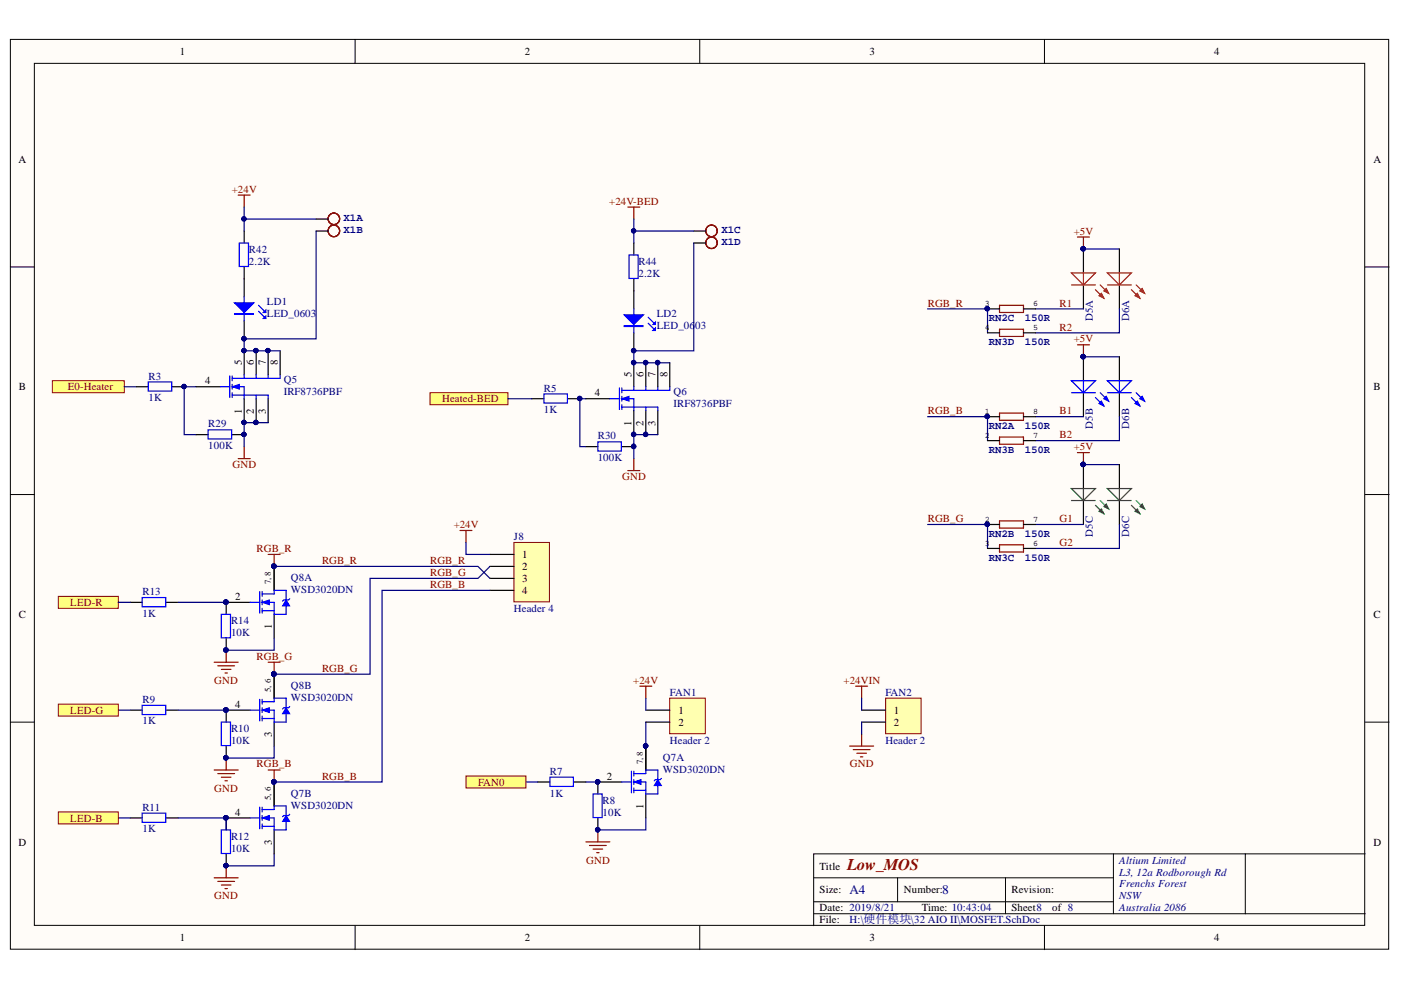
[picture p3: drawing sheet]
<svg xmlns="http://www.w3.org/2000/svg" width="297mm" height="210mm" viewBox="0 0 297 210" stroke-linecap="round" stroke-linejoin="round" font-family="sans-serif">
<defs><g id="words">
<text font-size="3.5" fill="#800000" x="179.6" y="184.4">Low_MOS</text>
<g font-size="2.8" fill="#000080">
<text x="180.1" y="189.6">A4</text>
<text x="199.7" y="189.6">8</text>
</g>
<g font-size="2.3">
<text x="38.2" y="11.7">1</text>
<text x="111.2" y="11.7">2</text>
<text x="184.3" y="11.7">3</text>
<text x="257.4" y="11.7">4</text>
<text x="3.9" y="34.5">A</text>
<text x="291.2" y="34.5">A</text>
<text x="51.3" y="77.4" transform="rotate(-90 51.3 77.4)">5</text>
<text x="53.8" y="77.4" transform="rotate(-90 53.8 77.4)">6</text>
<text x="56.3" y="77.4" transform="rotate(-90 56.3 77.4)">7</text>
<text x="58.9" y="77.4" transform="rotate(-90 58.9 77.4)">8</text>
<text x="4" y="82.8">B</text>
<text x="43.5" y="81.5">4</text>
<text x="133.9" y="80" transform="rotate(-90 133.9 80)">5</text>
<text x="136.5" y="80" transform="rotate(-90 136.5 80)">6</text>
<text x="139" y="80" transform="rotate(-90 139 80)">7</text>
<text x="141.5" y="80" transform="rotate(-90 141.5 80)">8</text>
<text x="291.2" y="82.8">B</text>
<text x="51.3" y="87.7" transform="rotate(-90 51.3 87.7)">1</text>
<text x="53.8" y="87.7" transform="rotate(-90 53.8 87.7)">2</text>
<text x="56.3" y="87.7" transform="rotate(-90 56.3 87.7)">3</text>
<text x="126.1" y="84">4</text>
<text x="133.9" y="90.3" transform="rotate(-90 133.9 90.3)">1</text>
<text x="136.5" y="90.3" transform="rotate(-90 136.5 90.3)">2</text>
<text x="139" y="90.3" transform="rotate(-90 139 90.3)">3</text>
<text x="110.7" y="118.3">1</text>
<text x="110.7" y="120.9">2</text>
<text x="110.7" y="123.4">3</text>
<text x="110.7" y="126">4</text>
<text x="4" y="131">C</text>
<text x="49.8" y="127.2">2</text>
<text x="291.2" y="131">C</text>
<text x="57.6" y="133.4" transform="rotate(-90 57.6 133.4)">1</text>
<text x="49.8" y="150">4</text>
<text x="143.8" y="151.3">1</text>
<text x="143.8" y="153.8">2</text>
<text x="189.5" y="151.3">1</text>
<text x="189.5" y="153.8">2</text>
<text x="57.6" y="156.3" transform="rotate(-90 57.6 156.3)">3</text>
<text x="128.7" y="165.3">2</text>
<text x="49.8" y="173">4</text>
<text x="136.5" y="171.5" transform="rotate(-90 136.5 171.5)">1</text>
<text x="3.9" y="179.3">D</text>
<text x="57.6" y="179.1" transform="rotate(-90 57.6 179.1)">3</text>
<text x="291.2" y="179.3">D</text>
<text x="173.8" y="184.4">Title</text>
<text x="173.8" y="189.4">Size:</text>
<text x="191.6" y="189.4">Number:</text>
<text x="214.5" y="189.4">Revision:</text>
<text x="173.8" y="193.2">Date: 2019/8/21</text>
<text x="173.8" y="195.8">File:</text>
<text x="195.4" y="193.2">Time: 10:43:04</text>
<text x="214.5" y="193.2">Sheet8</text>
<text x="223.1" y="193.2">of 8</text>
<text x="38.2" y="199.6">1</text>
<text x="111.2" y="199.6">2</text>
<text x="184.3" y="199.6">3</text>
<text x="257.4" y="199.6">4</text>
</g>
<g font-size="2.3" fill="#800000">
<text x="49.2" y="40.8">+24V</text>
<text x="129.2" y="43.5">+24V-BED</text>
<text x="227.7" y="49.8">+5V</text>
<text x="196.7" y="65">RGB_R</text>
<text x="224.6" y="65">R1</text>
<text x="224.6" y="70.1">R2</text>
<text x="227.7" y="72.6">+5V</text>
<text x="14.4" y="82.8">E0-Heater</text>
<text x="93.7" y="85.3">Heated-BED</text>
<text x="196.7" y="87.8">RGB_B</text>
<text x="224.6" y="87.8">B1</text>
<text x="224.6" y="92.9">B2</text>
<text x="227.7" y="95.4">+5V</text>
<text x="49.3" y="99.2">GND</text>
<text x="131.9" y="101.8">GND</text>
<text x="96.2" y="112">+24V</text>
<text x="196.7" y="110.7">RGB_G</text>
<text x="224.6" y="110.7">G1</text>
<text x="54.4" y="117.1">RGB_R</text>
<text x="68.3" y="119.6">RGB_R</text>
<text x="91.2" y="119.6">RGB_R</text>
<text x="224.6" y="115.8">G2</text>
<text x="91.2" y="122.1">RGB_G</text>
<text x="91.2" y="124.7">RGB_B</text>
<text x="14.9" y="128.5">LED-R</text>
<text x="54.4" y="139.9">RGB_G</text>
<text x="68.3" y="142.4">RGB_G</text>
<text x="45.4" y="145">GND</text>
<text x="134.3" y="145">+24V</text>
<text x="178.8" y="145">+24VIN</text>
<text x="14.9" y="151.3">LED-G</text>
<text x="45.4" y="167.9">GND</text>
<text x="54.4" y="162.7">RGB_B</text>
<text x="68.3" y="165.3">RGB_B</text>
<text x="101.4" y="166.6">FAN0</text>
<text x="180.2" y="162.7">GND</text>
<text x="14.9" y="174.2">LED-B</text>
<text x="124.3" y="183.1">GND</text>
<text x="45.4" y="190.7">GND</text>
</g>
<g font-size="2.3" fill="#000080">
<text x="72.8" y="46.9">X1A</text>
<text x="52.8" y="53.6">R42</text>
<text x="72.8" y="49.5">X1B</text>
<text x="153" y="49.5">X1C</text>
<text x="153" y="52">X1D</text>
<text x="52.8" y="56.1">2.2K</text>
<text x="135.4" y="56.1">R44</text>
<text x="135.4" y="58.7">2.2K</text>
<text x="56.6" y="64.8">LD1</text>
<text x="56.6" y="67.3">LED_0603</text>
<text x="139.3" y="67.3">LD2</text>
<text x="139.3" y="69.8">LED_06</text>
<text x="147.4" y="69.8">03</text>
<text x="209.6" y="68.1">RN2C</text>
<text x="217.3" y="68.1">150R</text>
<text x="231.7" y="68.1" transform="rotate(-90 231.7 68.1)">D5A</text>
<text x="239.4" y="68.1" transform="rotate(-90 239.4 68.1)">D6A</text>
<text x="209.6" y="73.2">RN3D</text>
<text x="217.3" y="73.2">150R</text>
<text x="31.5" y="80.5">R3</text>
<text x="60.2" y="81.2">Q5</text>
<text x="60.2" y="83.8">IRF8736PBF</text>
<text x="115.3" y="83">R5</text>
<text x="142.8" y="83.8">Q6</text>
<text x="31.5" y="85">1K</text>
<text x="115.3" y="87.6">1K</text>
<text x="142.8" y="86.3">IRF8736PBF</text>
<text x="44.2" y="90.6">R29</text>
<text x="44.2" y="95.2">100K</text>
<text x="126.7" y="93.2">R30</text>
<text x="209.6" y="91">RN2A</text>
<text x="217.3" y="91">150R</text>
<text x="231.7" y="90.9" transform="rotate(-90 231.7 90.9)">D5B</text>
<text x="239.4" y="90.9" transform="rotate(-90 239.4 90.9)">D6B</text>
<text x="126.7" y="97.7">100K</text>
<text x="209.6" y="96">RN3B</text>
<text x="217.3" y="96">150R</text>
<text x="209.6" y="113.9">RN2B</text>
<text x="217.3" y="113.9">150R</text>
<text x="231.7" y="113.8" transform="rotate(-90 231.7 113.8)">D5C</text>
<text x="239.4" y="113.8" transform="rotate(-90 239.4 113.8)">D6C</text>
<text x="109" y="114.5">J8</text>
<text x="209.6" y="118.9">RN3C</text>
<text x="217.3" y="118.9">150R</text>
<text x="61.7" y="123.2">Q8A</text>
<text x="61.7" y="125.7">WSD3020DN</text>
<text x="30.2" y="126.2">R13</text>
<text x="30.2" y="130.8">1K</text>
<text x="109" y="129.8">Header 4</text>
<text x="49" y="132.3">R14</text>
<text x="49" y="134.8">10K</text>
<text x="30.2" y="149">R9</text>
<text x="61.7" y="146.1">Q8B</text>
<text x="61.7" y="148.6">WSD3020DN</text>
<text x="142" y="147.5">FAN1</text>
<text x="187.7" y="147.5">FAN2</text>
<text x="30.2" y="153.6">1K</text>
<text x="49" y="155.1">R10</text>
<text x="49" y="157.7">10K</text>
<text x="140.5" y="161.3">Q7A</text>
<text x="142" y="157.7">Header 2</text>
<text x="187.7" y="157.7">Header 2</text>
<text x="116.6" y="164.3">R7</text>
<text x="140.5" y="163.8">WSD3020DN</text>
<text x="30.2" y="171.9">R11</text>
<text x="61.7" y="168.9">Q7B</text>
<text x="61.7" y="171.4">WSD3020DN</text>
<text x="116.6" y="168.9">1K</text>
<text x="127.7" y="170.4">R8</text>
<text x="127.7" y="173">10K</text>
<text x="30.2" y="176.5">1K</text>
<text x="49" y="178">R12</text>
<text x="49" y="180.6">10K</text>
<text x="237.3" y="183.1">Altium Limited</text>
<text x="237.3" y="185.6">L3, 12a Rodborough Rd</text>
<text x="237.3" y="188.2">Frenchs Forest</text>
<text x="237.3" y="190.7">NSW</text>
<text x="180.1" y="195.8">H:\硬件模块\32 AIO II\MOSFET.SchDoc</text>
<text x="237.3" y="193.2">Australia 2086</text>
</g>
<g font-size="1.9" fill="#080d02">
<text x="57.4" y="123.9" transform="rotate(-90 57.4 123.9)">7, 8</text>
<text x="57.4" y="146.7" transform="rotate(-90 57.4 146.7)">5, 6</text>
<text x="136.3" y="162" transform="rotate(-90 136.3 162)">7, 8</text>
<text x="57.4" y="169.6" transform="rotate(-90 57.4 169.6)">5, 6</text>
</g>
<g font-size="1.8">
<text x="208.8" y="64.9">3</text>
<text x="219" y="64.9">6</text>
<text x="208.8" y="70">4</text>
<text x="219" y="70">5</text>
<text x="208.8" y="87.8">1</text>
<text x="219" y="87.8">8</text>
<text x="208.8" y="92.9">2</text>
<text x="219" y="92.9">7</text>
<text x="208.8" y="110.7">2</text>
<text x="219" y="110.7">7</text>
<text x="208.8" y="115.7">3</text>
<text x="219" y="115.7">6</text>
</g>
</g></defs>
<g fill="#fffcf8" stroke="#000" stroke-width=".21">
<path d="M2.2 8.4h292.2v192.9h-292.2z"/>
<path d="M7.3 13.4h282v182.8h-282z"/>
</g>
<g fill="none" stroke="#000" stroke-width=".21">
<path d="M75.3 8.4v5M148.4 8.4v5M221.4 8.4v5M2.2 56.6h5.1M289.4 56.6h5.1M2.2 104.9h5.1M289.4 104.9h5.1M2.2 153.1h5.1M289.4 153.1h5.1M75.3 196.3v5.1M148.4 196.3v5.1M172.5 186.1h63.6"/>
<path d="M172.5 193.7h116.9M172.5 191.2h63.6M190.3 186.1v5.1M213.2 186.1v7.6M221.4 196.3v5.1M236.1 181v12.7M264 181h-91.5v15.3M289.4 181h-25.4v12.7"/>
</g>
<path d="M124.2 178.5h5.1M125 179.3h3.5M126.8 176v2.5M125.7 180h2.1M126.5 180.8h.5" fill="none" stroke="#800000" stroke-width=".25"/>
<g fill="#000080" stroke="#000080" stroke-width=".21">
<circle cx="126.7" cy="175.9" r=".46"/>
<circle cx="126.7" cy="165.8" r=".46"/>
</g>
<path d="M126.8 165.8h5M136.9 168.3v5.1" fill="none" stroke="#000" stroke-width=".25"/>
<path d="M131.8 165.8h2.1M133.9 163.5v4.6M134.4 164h2.5M134.4 165.8h2.5v2.5M134.4 167.6h2.5M134.4 163.5v1M134.4 165.3v1M134.4 167.1v1" fill="none" stroke="#00f" stroke-width=".25"/>
<path d="M134.4 165.8l1.5-.5v1z" fill="#00f"/>
<path d="M134.4 165.8l1.5-.5v1z" fill="none" stroke="#00f" stroke-width=".21"/>
<path d="M136.9 163.3v.7M139.5 166.6v1.7h-2.6M139.5 163.3v2" fill="none" stroke="#00f" stroke-width=".25"/>
<path d="M136.9 158.2v5.1" fill="none" stroke="#000" stroke-width=".25"/>
<circle cx="136.9" cy="158.1" r=".46" fill="#000080" stroke="#000080" stroke-width=".21"/>
<path d="M139.5 165.3l.7 1.3h-1.5z" fill="#00f"/>
<path d="M139.5 165.3l.7 1.3h-1.5z" fill="none" stroke="#00f" stroke-width=".21"/>
<path d="M30.1 172.4h5v2h-5zM46.9 176h2v5h-2zM136.9 163.3h2.6M140.2 165l-.2 .3h-1l-.3 .2" fill="none" stroke="#00f" stroke-width=".25"/>
<path d="M136.9 158.2v5.1M27.6 173.4h2.6M35.2 173.4h2.6M48 173.4v2.6M48 181v2.6" fill="none" stroke="#000" stroke-width=".25"/>
<g fill="#000080" stroke="#000080" stroke-width=".21">
<circle cx="136.9" cy="158.1" r=".46"/>
<circle cx="126.7" cy="165.8" r=".46"/>
<circle cx="126.7" cy="175.9" r=".46"/>
<circle cx="47.9" cy="183.5" r=".46"/>
<circle cx="47.9" cy="173.4" r=".47"/>
</g>
<path d="M136.9 153.1v5.1M111.5 165.8h2.5M136.9 173.4v2.6h-10.1" fill="none" stroke="#000080" stroke-width=".25"/>
<path d="M135.7 145.5h2.5M136.9 145.5v2.5" fill="none" stroke="#800000" stroke-width=".25"/>
<path d="M142 148h7.5v7.6h-7.5z" fill="#ffffb0" stroke="#800000" stroke-width=".21"/>
<path d="M48 150.6h5M58.1 153.1v5.1M136.9 150.6h5.1M136.9 153.1h5.1" fill="none" stroke="#000" stroke-width=".25"/>
<path d="M136.9 148v2.6" fill="none" stroke="#000080" stroke-width=".25"/>
<path d="M45.4 186.1h5.1M46.2 186.9h3.5M46.9 187.6h2.1M47.7 188.4h.5M48 183.6v2.5" fill="none" stroke="#800000" stroke-width=".25"/>
<g fill="#000080" stroke="#000080" stroke-width=".21">
<circle cx="47.9" cy="183.5" r=".46"/>
<circle cx="47.9" cy="150.5" r=".47"/>
</g>
<path d="M53 150.6h2.1M55.1 148.3v4.6M55.6 148.8h2.5M55.6 150.6h2.5v2.5M55.6 152.3h2.5M55.6 148.3v1M55.6 150.1v1M55.6 151.8v1.1" fill="none" stroke="#00f" stroke-width=".25"/>
<path d="M55.6 150.6l1.5-.5v1z" fill="#00f"/>
<path d="M55.6 150.6l1.5-.5v1z" fill="none" stroke="#00f" stroke-width=".21"/>
<path d="M58.1 148v.8M60.7 151.3v1.8h-2.6M60.7 148v2.1" fill="none" stroke="#00f" stroke-width=".25"/>
<path d="M58.1 142.9v5.1" fill="none" stroke="#000" stroke-width=".25"/>
<circle cx="58.1" cy="142.9" r=".47" fill="#000080" stroke="#000080" stroke-width=".21"/>
<path d="M60.7 150.1l.7 1.2h-1.5z" fill="#00f"/>
<path d="M60.7 150.1l.7 1.2h-1.5z" fill="none" stroke="#00f" stroke-width=".21"/>
<path d="M30.1 126.7h5v1.9h-5zM46.9 130.2h2v5h-2zM58.1 148h2.6M61.4 149.8l-.2 .3h-1l-.3 .2" fill="none" stroke="#00f" stroke-width=".25"/>
<path d="M27.6 127.7h2.6M35.2 127.7h2.6M48 127.7v2.5M48 135.3v2.6M58.1 142.9v5.1" fill="none" stroke="#000" stroke-width=".25"/>
<g fill="#000080" stroke="#000080" stroke-width=".21">
<circle cx="58.1" cy="142.9" r=".47"/>
<circle cx="47.9" cy="150.5" r=".47"/>
<circle cx="47.9" cy="183.5" r=".46"/>
<circle cx="47.9" cy="137.8" r=".46"/>
<circle cx="47.9" cy="127.7" r=".46"/>
</g>
<path d="M25.1 173.4h2.5M58.1 181v2.6h-10.1" fill="none" stroke="#000080" stroke-width=".25"/>
<g fill="#ffff80" stroke="#800000" stroke-width=".21">
<path d="M98.8 164.5h12.7v2.6h-12.7z" fill-rule="evenodd"/>
<path d="M12.4 126.4h12.7v2.6h-12.7z" fill-rule="evenodd"/>
</g>
<path d="M48 137.9v2.5M45.4 140.4h5.1M46.2 141.2h3.5M46.9 141.9h2.1M47.7 142.7h.5M45.4 163.3h5.1M46.2 164h3.5M46.9 164.8h2.1M47.7 165.5h.5M48 160.7v2.6" fill="none" stroke="#800000" stroke-width=".25"/>
<g fill="#000080" stroke="#000080" stroke-width=".21">
<circle cx="47.9" cy="160.7" r=".46"/>
<circle cx="47.9" cy="137.8" r=".46"/>
<circle cx="47.9" cy="173.4" r=".47"/>
</g>
<path d="M48 173.4h5M58.1 176v5" fill="none" stroke="#000" stroke-width=".25"/>
<path d="M53 173.4h2.1M55.1 171.1v4.6M55.6 171.6h2.5M55.6 173.4h2.5v2.6M55.6 175.2h2.5M55.6 171.1v1.1M55.6 172.9v1M55.6 174.7v1" fill="none" stroke="#00f" stroke-width=".25"/>
<path d="M55.6 173.4l1.5-.5v1z" fill="#00f"/>
<path d="M55.6 173.4l1.5-.5v1z" fill="none" stroke="#00f" stroke-width=".21"/>
<path d="M58.1 170.9v.7M60.7 174.2v1.8h-2.6M60.7 170.9v2" fill="none" stroke="#00f" stroke-width=".25"/>
<path d="M58.1 165.8v5.1" fill="none" stroke="#000" stroke-width=".25"/>
<circle cx="58.1" cy="165.8" r=".47" fill="#000080" stroke="#000080" stroke-width=".21"/>
<path d="M60.7 172.9l.7 1.3h-1.5z" fill="#00f"/>
<path d="M60.7 172.9l.7 1.3h-1.5z" fill="none" stroke="#00f" stroke-width=".21"/>
<path d="M53 127.7h2.1M55.1 125.4v4.6M55.6 125.9h2.5M55.6 127.7h2.5v2.5M55.6 129.5h2.5M55.6 125.4v1M55.6 127.2v1M55.6 129v1M58.1 170.9h2.6M61.4 172.7l-.2 .2h-1l-.3 .3" fill="none" stroke="#00f" stroke-width=".25"/>
<path d="M48 127.7h5M58.1 130.2v5.1M58.1 165.8v5.1" fill="none" stroke="#000" stroke-width=".25"/>
<g fill="#000080" stroke="#000080" stroke-width=".21">
<circle cx="58.1" cy="165.8" r=".47"/>
<circle cx="47.9" cy="173.4" r=".47"/>
<circle cx="47.9" cy="127.7" r=".46"/>
</g>
<path d="M55.6 127.7l1.5-.5v1z" fill="#00f"/>
<path d="M55.6 127.7l1.5-.5v1z" fill="none" stroke="#00f" stroke-width=".21"/>
<path d="M58.1 125.2v.7M60.7 128.5v1.7h-2.6M60.7 125.2v2" fill="none" stroke="#00f" stroke-width=".25"/>
<path d="M58.1 120.1v5.1" fill="none" stroke="#000" stroke-width=".25"/>
<circle cx="58.1" cy="120" r=".46" fill="#000080" stroke="#000080" stroke-width=".21"/>
<path d="M60.7 127.2l.7 1.3h-1.5z" fill="#00f"/>
<path d="M60.7 127.2l.7 1.3h-1.5z" fill="none" stroke="#00f" stroke-width=".21"/>
<path d="M58.1 125.2h2.6M61.4 126.9l-.2 .3h-1l-.3 .3M30.1 149.5h5v2h-5zM46.9 153.1h2v5h-2zM116.6 164.8h5v1.9h-5zM125.7 168.3h2v5h-2z" fill="none" stroke="#00f" stroke-width=".25"/>
<path d="M58.1 120.1v5.1M27.6 150.6h2.6M35.2 150.6h2.6M48 150.6v2.5M48 158.2v2.5M114 165.8h2.6M121.7 165.8h2.5M126.8 165.8v2.5M126.8 173.4v2.6" fill="none" stroke="#000" stroke-width=".25"/>
<g fill="#000080" stroke="#000080" stroke-width=".21">
<circle cx="58.1" cy="120" r=".46"/>
<circle cx="47.9" cy="127.7" r=".46"/>
<circle cx="47.9" cy="160.7" r=".46"/>
<circle cx="47.9" cy="150.5" r=".47"/>
<circle cx="126.7" cy="175.9" r=".46"/>
<circle cx="126.7" cy="165.8" r=".46"/>
</g>
<path d="M25.1 127.7h2.5M25.1 150.6h2.5M37.8 150.6h10.2M58.1 158.2v2.5h-10.1" fill="none" stroke="#000080" stroke-width=".25"/>
<g fill="#ffff80" stroke="#800000" stroke-width=".21">
<path d="M12.4 149.3h12.7v2.5h-12.7z" fill-rule="evenodd"/>
<path d="M12.4 172.2h12.7v2.5h-12.7z" fill-rule="evenodd"/>
</g>
<path d="M109 115h7.5v12.6h-7.5z" fill="#ffffb0" stroke="#800000" stroke-width=".21"/>
<path d="M103.9 117.6h5.1M103.9 120.1h5.1M103.9 122.6h5.1M103.9 125.2h5.1" fill="none" stroke="#000" stroke-width=".25"/>
<path d="M97.5 112.5h2.6M98.8 112.5v2.5M181.4 145.5h2.6M182.7 145.5v2.5" fill="none" stroke="#800000" stroke-width=".25"/>
<path d="M98.8 115v2.6h5.1M58.1 120.1h43.2l2.6 2.5M103.9 120.1l-2.6 2.5h-22.8v20.3h-20.4M103.9 125.2h-22.9v40.6h-22.9" fill="none" stroke="#000080" stroke-width=".25"/>
<g fill="#000080" stroke="#000080" stroke-width=".21">
<circle cx="58.1" cy="120" r=".46"/>
<circle cx="58.1" cy="142.9" r=".47"/>
<circle cx="58.1" cy="165.8" r=".47"/>
</g>
<path d="M187.8 148h7.5v7.6h-7.5z" fill="#ffffb0" stroke="#800000" stroke-width=".21"/>
<path d="M182.7 150.6h5.1M182.7 153.1h5.1" fill="none" stroke="#000" stroke-width=".25"/>
<path d="M182.7 148v2.6M182.7 153.1v2.5" fill="none" stroke="#000080" stroke-width=".25"/>
<path d="M50.5 41.4h2.5M51.8 41.4v2.5M50.5 97.2h2.5M51.8 94.7v2.5M180.1 158.2h5.1M180.9 158.9h3.6M181.7 159.7h2M182.7 155.6v2.6M182.4 160.5h.5" fill="none" stroke="#800000" stroke-width=".25"/>
<path d="M11.1 80.7h15.2v2.6h-15.2z" fill-rule="evenodd" fill="#ffff80" stroke="#800000" stroke-width=".21"/>
<path d="M133.1 43.9h2.6M134.4 43.9v2.5M133.1 99.8h2.6M134.4 97.2v2.6" fill="none" stroke="#800000" stroke-width=".25"/>
<path d="M91.2 83.3h16.5v2.5h-16.5z" fill-rule="evenodd" fill="#ffff80" stroke="#800000" stroke-width=".21"/>
<g fill="none" stroke="#800000" stroke-width=".25">
<circle cx="70.8" cy="49" r="1.23"/>
<circle cx="70.8" cy="46.4" r="1.22"/>
<circle cx="150.8" cy="49" r="1.23"/>
<circle cx="150.9" cy="51.5" r="1.22"/>
</g>
<path d="M67 46.4h2.6M67 49h2.6M147.1 49h2.5M147.1 51.5h2.5M134.4 76.9v5.1M124.2 84.5h5.1M139.5 87.1v5.1" fill="none" stroke="#000" stroke-width=".25"/>
<path d="M51.8 43.9v5.1M51.8 46.4h15.2M134.4 46.4v5.1M134.4 49h12.7M26.3 82h2.6M41.6 82h-2.5v10.2h2.5M124.2 84.5h-1.3v10.2h1.3" fill="none" stroke="#000080" stroke-width=".25"/>
<g fill="#000080" stroke="#000080" stroke-width=".21">
<circle cx="39" cy="81.9" r=".46"/>
<circle cx="51.7" cy="46.4" r=".46"/>
<circle cx="122.9" cy="84.5" r=".46"/>
<circle cx="134.3" cy="48.9" r=".46"/>
<circle cx="134.3" cy="76.9" r=".46"/>
</g>
<path d="M129.3 84.5h2M131.3 82.3v4.5M131.8 82.8h2.6M131.8 84.5h2.6v2.6M131.8 86.3h2.6M131.8 82.3v1M131.8 84v1M131.8 85.8v1" fill="none" stroke="#00f" stroke-width=".25"/>
<path d="M131.8 84.5l1.6-.5v1z" fill="#00f"/>
<path d="M131.8 84.5l1.6-.5v1z" fill="none" stroke="#00f" stroke-width=".21"/>
<g fill="none" stroke="#00f" stroke-width=".25">
<path d="M48.7 79.7v4.6M49.2 79.7v1M46.7 82h2M49.2 80.2h2.6M49.2 82h2.6v2.5M49.2 83.8h2.6M49.2 81.5v1M49.2 83.3v1M134.4 86.3h5.1v.8M134.4 82v.8h7.6v-.8M136.9 82v.8M136.9 86.3v.8"/>
<path d="M139.5 82v.8"/>
</g>
<path d="M51.8 74.4v5.1M136.9 76.9v5.1M139.5 76.9v5.1M142 76.9v5.1M41.6 82h5.1M56.9 84.5v5.1M134.4 87.1v5.1M136.9 87.1v5.1" fill="none" stroke="#000" stroke-width=".25"/>
<g fill="#000080" stroke="#000080" stroke-width=".21">
<circle cx="134.3" cy="92.1" r=".46"/>
<circle cx="136.9" cy="92.1" r=".46"/>
<circle cx="136.9" cy="76.9" r=".46"/>
<circle cx="139.4" cy="76.9" r=".46"/>
<circle cx="134.3" cy="76.9" r=".46"/>
<circle cx="51.7" cy="74.3" r=".46"/>
</g>
<path d="M49.2 82l1.6-.5v1z" fill="#00f"/>
<path d="M49.2 82l1.6-.5v1z" fill="none" stroke="#00f" stroke-width=".21"/>
<path d="M51.8 79.5v.7h7.6v-.7M51.8 63v5M54.3 79.5v.7M54.8 64.7l1.5 1.6M54.8 66l1.5 1.5M56.9 79.5v.7M51.8 83.8h5.1v.7M54.3 83.8v.7" fill="none" stroke="#00f" stroke-width=".25"/>
<path d="M51.8 59.1v3.9M51.8 68v3.8M54.3 74.4v5.1M56.9 74.4v5.1M59.4 74.4v5.1M51.8 84.5v5.1M54.3 84.5v5.1" fill="none" stroke="#000" stroke-width=".25"/>
<g fill="#000080" stroke="#000080" stroke-width=".21">
<circle cx="51.7" cy="89.6" r=".46"/>
<circle cx="54.3" cy="89.6" r=".46"/>
<circle cx="54.3" cy="74.3" r=".46"/>
<circle cx="56.8" cy="74.3" r=".46"/>
<circle cx="51.7" cy="74.3" r=".46"/>
<circle cx="51.7" cy="92.1" r=".46"/>
<circle cx="51.7" cy="71.8" r=".46"/>
<circle cx="136.9" cy="92.1" r=".46"/>
<circle cx="134.3" cy="92.1" r=".46"/>
<circle cx="134.3" cy="94.7" r=".46"/>
<circle cx="139.4" cy="76.9" r=".46"/>
<circle cx="136.9" cy="76.9" r=".46"/>
<circle cx="134.3" cy="76.9" r=".46"/>
<circle cx="134.3" cy="74.3" r=".46"/>
</g>
<path d="M67 49v22.8h-15.2v2.6h7.6M147.1 51.5v22.9h-12.7v2.5h7.6M56.9 89.6h-5.1v5.1M139.5 92.2h-5.1v5" fill="none" stroke="#000080" stroke-width=".25"/>
<path d="M49.7 64.2h4.1l-2 2.1z" fill="#00f"/>
<path d="M49.7 64.2h4.1l-2 2.1z" fill="none" stroke="#00f" stroke-width=".25"/>
<path d="M49.7 66.5h4v.2h-4z" fill="#00f" stroke="#00f" stroke-width=".25"/>
<path d="M55.8 67.5l.5-.5v.5z" fill="#00f"/>
<path d="M55.8 67.5l.5-.5v.5z" fill="none" stroke="#00f" stroke-width=".25"/>
<path d="M55.8 66.3l.5-.6v.6z" fill="#00f"/>
<path d="M55.8 66.3l.5-.6v.6zM134.4 65.5v5.1M137.4 67.3l1.6 1.5M137.4 68.5l1.6 1.6" fill="none" stroke="#00f" stroke-width=".25"/>
<g fill="#000080" stroke="#000080" stroke-width=".21">
<circle cx="51.7" cy="71.8" r=".46"/>
<circle cx="134.3" cy="74.3" r=".46"/>
</g>
<path d="M134.4 61.7v3.8M134.4 70.6v3.8" fill="none" stroke="#000" stroke-width=".25"/>
<path d="M132.3 66.8h4.1l-2 2z" fill="#00f"/>
<path d="M132.3 66.8h4.1l-2 2z" fill="none" stroke="#00f" stroke-width=".25"/>
<path d="M132.3 69h4v.2h-4z" fill="#00f" stroke="#00f" stroke-width=".25"/>
<path d="M138.5 70.1l.5-.5v.5z" fill="#00f"/>
<path d="M138.5 70.1l.5-.5v.5z" fill="none" stroke="#00f" stroke-width=".25"/>
<path d="M138.5 68.8l.5-.5v.5z" fill="#00f"/>
<path d="M50.7 51.5h2v5h-2zM133.4 54.1h1.9v4.9h-1.9zM138.5 68.8l.5-.5v.5zM31.4 81h5v1.9h-5zM44.1 91.1h5v2h-5zM115.3 83.5h5v2h-5zM126.8 93.7h4.9v1.9h-4.9z" fill="none" stroke="#00f" stroke-width=".25"/>
<g fill="#000080" stroke="#000080" stroke-width=".21">
<circle cx="134.3" cy="74.3" r=".46"/>
<circle cx="51.7" cy="92.1" r=".46"/>
<circle cx="39" cy="81.9" r=".46"/>
<circle cx="134.3" cy="94.7" r=".46"/>
<circle cx="122.9" cy="84.5" r=".46"/>
<circle cx="126.7" cy="165.8" r=".46"/>
<circle cx="47.9" cy="127.7" r=".46"/>
<circle cx="47.9" cy="137.8" r=".46"/>
<circle cx="47.9" cy="173.4" r=".47"/>
<circle cx="229.7" cy="52.7" r=".46"/>
</g>
<g fill="none" stroke="#000" stroke-width=".25">
<path d="M51.8 49v2.5M51.8 56.6v2.5M134.4 51.5v2.6M134.4 59.1v2.6M229.7 52.8v5.1M229.7 60.4v5.1M28.9 82h2.5M36.5 82h2.6M41.6 92.2h2.5M49.2 92.2h2.6M112.8 84.5h2.5M120.4 84.5h2.5"/>
<path d="M124.2 94.7h2.6M131.8 94.7h2.6"/>
</g>
<path d="M229.7 52.8h7.6M107.7 84.5h5.1M37.8 127.7h10.2M58.1 135.3v2.6h-10.1M37.8 173.4h10.2v2.6M124.2 165.8h2.6" fill="none" stroke="#000080" stroke-width=".25"/>
<path d="M228.4 50.3h2.6M229.7 50.3v2.5" fill="none" stroke="#800000" stroke-width=".25"/>
<path d="M227.2 57.9h5.1l-2.6 2.5zM232.3 61.4l1.7 1.8M233.3 60.4l1.7 1.8" fill="none" stroke="#f00" stroke-width=".25"/>
<path d="M233 62.7l.5-.5 .5 1z" fill="#f00"/>
<path d="M233 62.7l.5-.5 .5 1z" fill="none" stroke="#f00" stroke-width=".25"/>
<path d="M234 61.7l.5-.5 .5 1z" fill="#f00"/>
<path d="M229.7 57.9v2.5M234.8 57.9h5.1l-2.6 2.5zM227.2 60.4h5.1M234 61.7l.5-.5 .5 1zM239.9 61.4l1.8 1.8M240.9 60.4l1.8 1.8" fill="none" stroke="#f00" stroke-width=".25"/>
<circle cx="229.7" cy="52.7" r=".46" fill="#000080" stroke="#000080" stroke-width=".21"/>
<path d="M237.3 52.8v5.1M237.3 60.4v5.1" fill="none" stroke="#000" stroke-width=".25"/>
<path d="M240.6 62.7l.5-.5 .6 1z" fill="#f00"/>
<path d="M240.6 62.7l.5-.5 .6 1z" fill="none" stroke="#f00" stroke-width=".25"/>
<path d="M241.7 61.7l.5-.5 .5 1z" fill="#f00"/>
<path d="M237.3 57.9v2.5M234.8 60.4h5.1M241.7 61.7l.5-.5 .5 1z" fill="none" stroke="#f00" stroke-width=".25"/>
<path d="M196.7 65.5h12.7v5.1M219.5 65.5h10.2M229.7 75.6h7.6M237.3 65.5v5.1h-17.8" fill="none" stroke="#000080" stroke-width=".25"/>
<path d="M211.9 64.7h5.1v1.6h-5.1zM211.9 69.8h5.1v1.5h-5.1zM228.4 73.1h2.6M229.7 73.1v2.5" fill="none" stroke="#800000" stroke-width=".25"/>
<path d="M209.4 65.5h2.5M209.4 70.6h2.5M217 65.5h2.5M217 70.6h2.5M229.7 75.6v5.1M229.7 83.3v5" fill="none" stroke="#000" stroke-width=".25"/>
<g fill="#000080" stroke="#000080" stroke-width=".21">
<circle cx="209.3" cy="65.4" r=".46"/>
<circle cx="229.6" cy="75.6" r=".47"/>
</g>
<path d="M227.2 80.7h5.1l-2.6 2.6zM232.3 84.3l1.7 1.8M233.3 83.3l1.7 1.7" fill="none" stroke="#00f" stroke-width=".25"/>
<path d="M233 85.6l.5-.6 .5 1.1z" fill="#00f"/>
<path d="M233 85.6l.5-.6 .5 1.1z" fill="none" stroke="#00f" stroke-width=".25"/>
<path d="M234 84.5l.5-.5 .5 1z" fill="#00f"/>
<path d="M227.2 83.3h5.1M229.7 80.7v2.6M234 84.5l.5-.5 .5 1zM234.8 80.7h5.1l-2.6 2.6zM239.9 84.3l1.8 1.8M240.9 83.3l1.8 1.7" fill="none" stroke="#00f" stroke-width=".25"/>
<circle cx="229.6" cy="75.6" r=".47" fill="#000080" stroke="#000080" stroke-width=".21"/>
<path d="M237.3 75.6v5.1M237.3 83.3v5" fill="none" stroke="#000" stroke-width=".25"/>
<path d="M240.6 85.6l.5-.6 .6 1.1z" fill="#00f"/>
<path d="M240.6 85.6l.5-.6 .6 1.1z" fill="none" stroke="#00f" stroke-width=".25"/>
<path d="M241.7 84.5l.5-.5 .5 1z" fill="#00f"/>
<path d="M234.8 83.3h5.1M237.3 80.7v2.6M241.7 84.5l.5-.5 .5 1z" fill="none" stroke="#00f" stroke-width=".25"/>
<path d="M196.7 88.3h12.7v5.1M219.5 88.3h10.2M229.7 98.5h7.6M237.3 88.3v5.1h-17.8" fill="none" stroke="#000080" stroke-width=".25"/>
<path d="M211.9 87.6h5.1v1.5h-5.1zM211.9 92.7h5.1v1.5h-5.1zM228.4 96h2.6M229.7 96v2.5" fill="none" stroke="#800000" stroke-width=".25"/>
<path d="M209.4 88.3h2.5M209.4 93.4h2.5M217 88.3h2.5M217 93.4h2.5M229.7 98.5v5.1M229.7 106.1v5.1" fill="none" stroke="#000" stroke-width=".25"/>
<g fill="#000080" stroke="#000080" stroke-width=".21">
<circle cx="209.3" cy="88.3" r=".46"/>
<circle cx="229.6" cy="98.5" r=".47"/>
</g>
<path d="M227.2 103.6h5.1l-2.6 2.5zM232.3 107.1l1.7 1.8M233.3 106.1l1.7 1.8" fill="none" stroke="#00bf00" stroke-width=".25"/>
<path d="M233 108.4l.5-.5 .5 1z" fill="#00bf00"/>
<path d="M233 108.4l.5-.5 .5 1z" fill="none" stroke="#00bf00" stroke-width=".25"/>
<path d="M234 107.4l.5-.5 .5 1z" fill="#00bf00"/>
<path d="M227.2 106.1h5.1M229.7 103.6v2.5M234 107.4l.5-.5 .5 1zM234.8 103.6h5.1l-2.6 2.5zM239.9 107.1l1.8 1.8M240.9 106.1l1.8 1.8" fill="none" stroke="#00bf00" stroke-width=".25"/>
<circle cx="229.6" cy="98.5" r=".47" fill="#000080" stroke="#000080" stroke-width=".21"/>
<path d="M237.3 98.5v5.1M237.3 106.1v5.1" fill="none" stroke="#000" stroke-width=".25"/>
<path d="M240.6 108.4l.5-.5 .6 1z" fill="#00bf00"/>
<path d="M240.6 108.4l.5-.5 .6 1z" fill="none" stroke="#00bf00" stroke-width=".25"/>
<path d="M241.7 107.4l.5-.5 .5 1z" fill="#00bf00"/>
<path d="M234.8 106.1h5.1M237.3 103.6v2.5M241.7 107.4l.5-.5 .5 1z" fill="none" stroke="#00bf00" stroke-width=".25"/>
<path d="M196.7 111.2h12.7v5.1M219.5 111.2h10.2M237.3 111.2v5.1h-17.8" fill="none" stroke="#000080" stroke-width=".25"/>
<path d="M56.9 117.6h2.5M58.1 117.6v2.5M211.9 110.4h5.1v1.6h-5.1zM211.9 115.5h5.1v1.5h-5.1zM56.9 140.4h2.5M58.1 140.4v2.5M56.9 163.3h2.5M58.1 163.3v2.5" fill="none" stroke="#800000" stroke-width=".25"/>
<path d="M209.4 111.2h2.5M209.4 116.3h2.5M217 111.2h2.5M217 116.3h2.5" fill="none" stroke="#000" stroke-width=".25"/>
<g fill="#000080" stroke="#000080" stroke-width=".21">
<circle cx="209.3" cy="111.2" r=".46"/>
<circle cx="58.1" cy="165.8" r=".47"/>
<circle cx="58.1" cy="120" r=".46"/>
<circle cx="58.1" cy="142.9" r=".47"/>
</g>
<use href="#words"/>
</svg>
